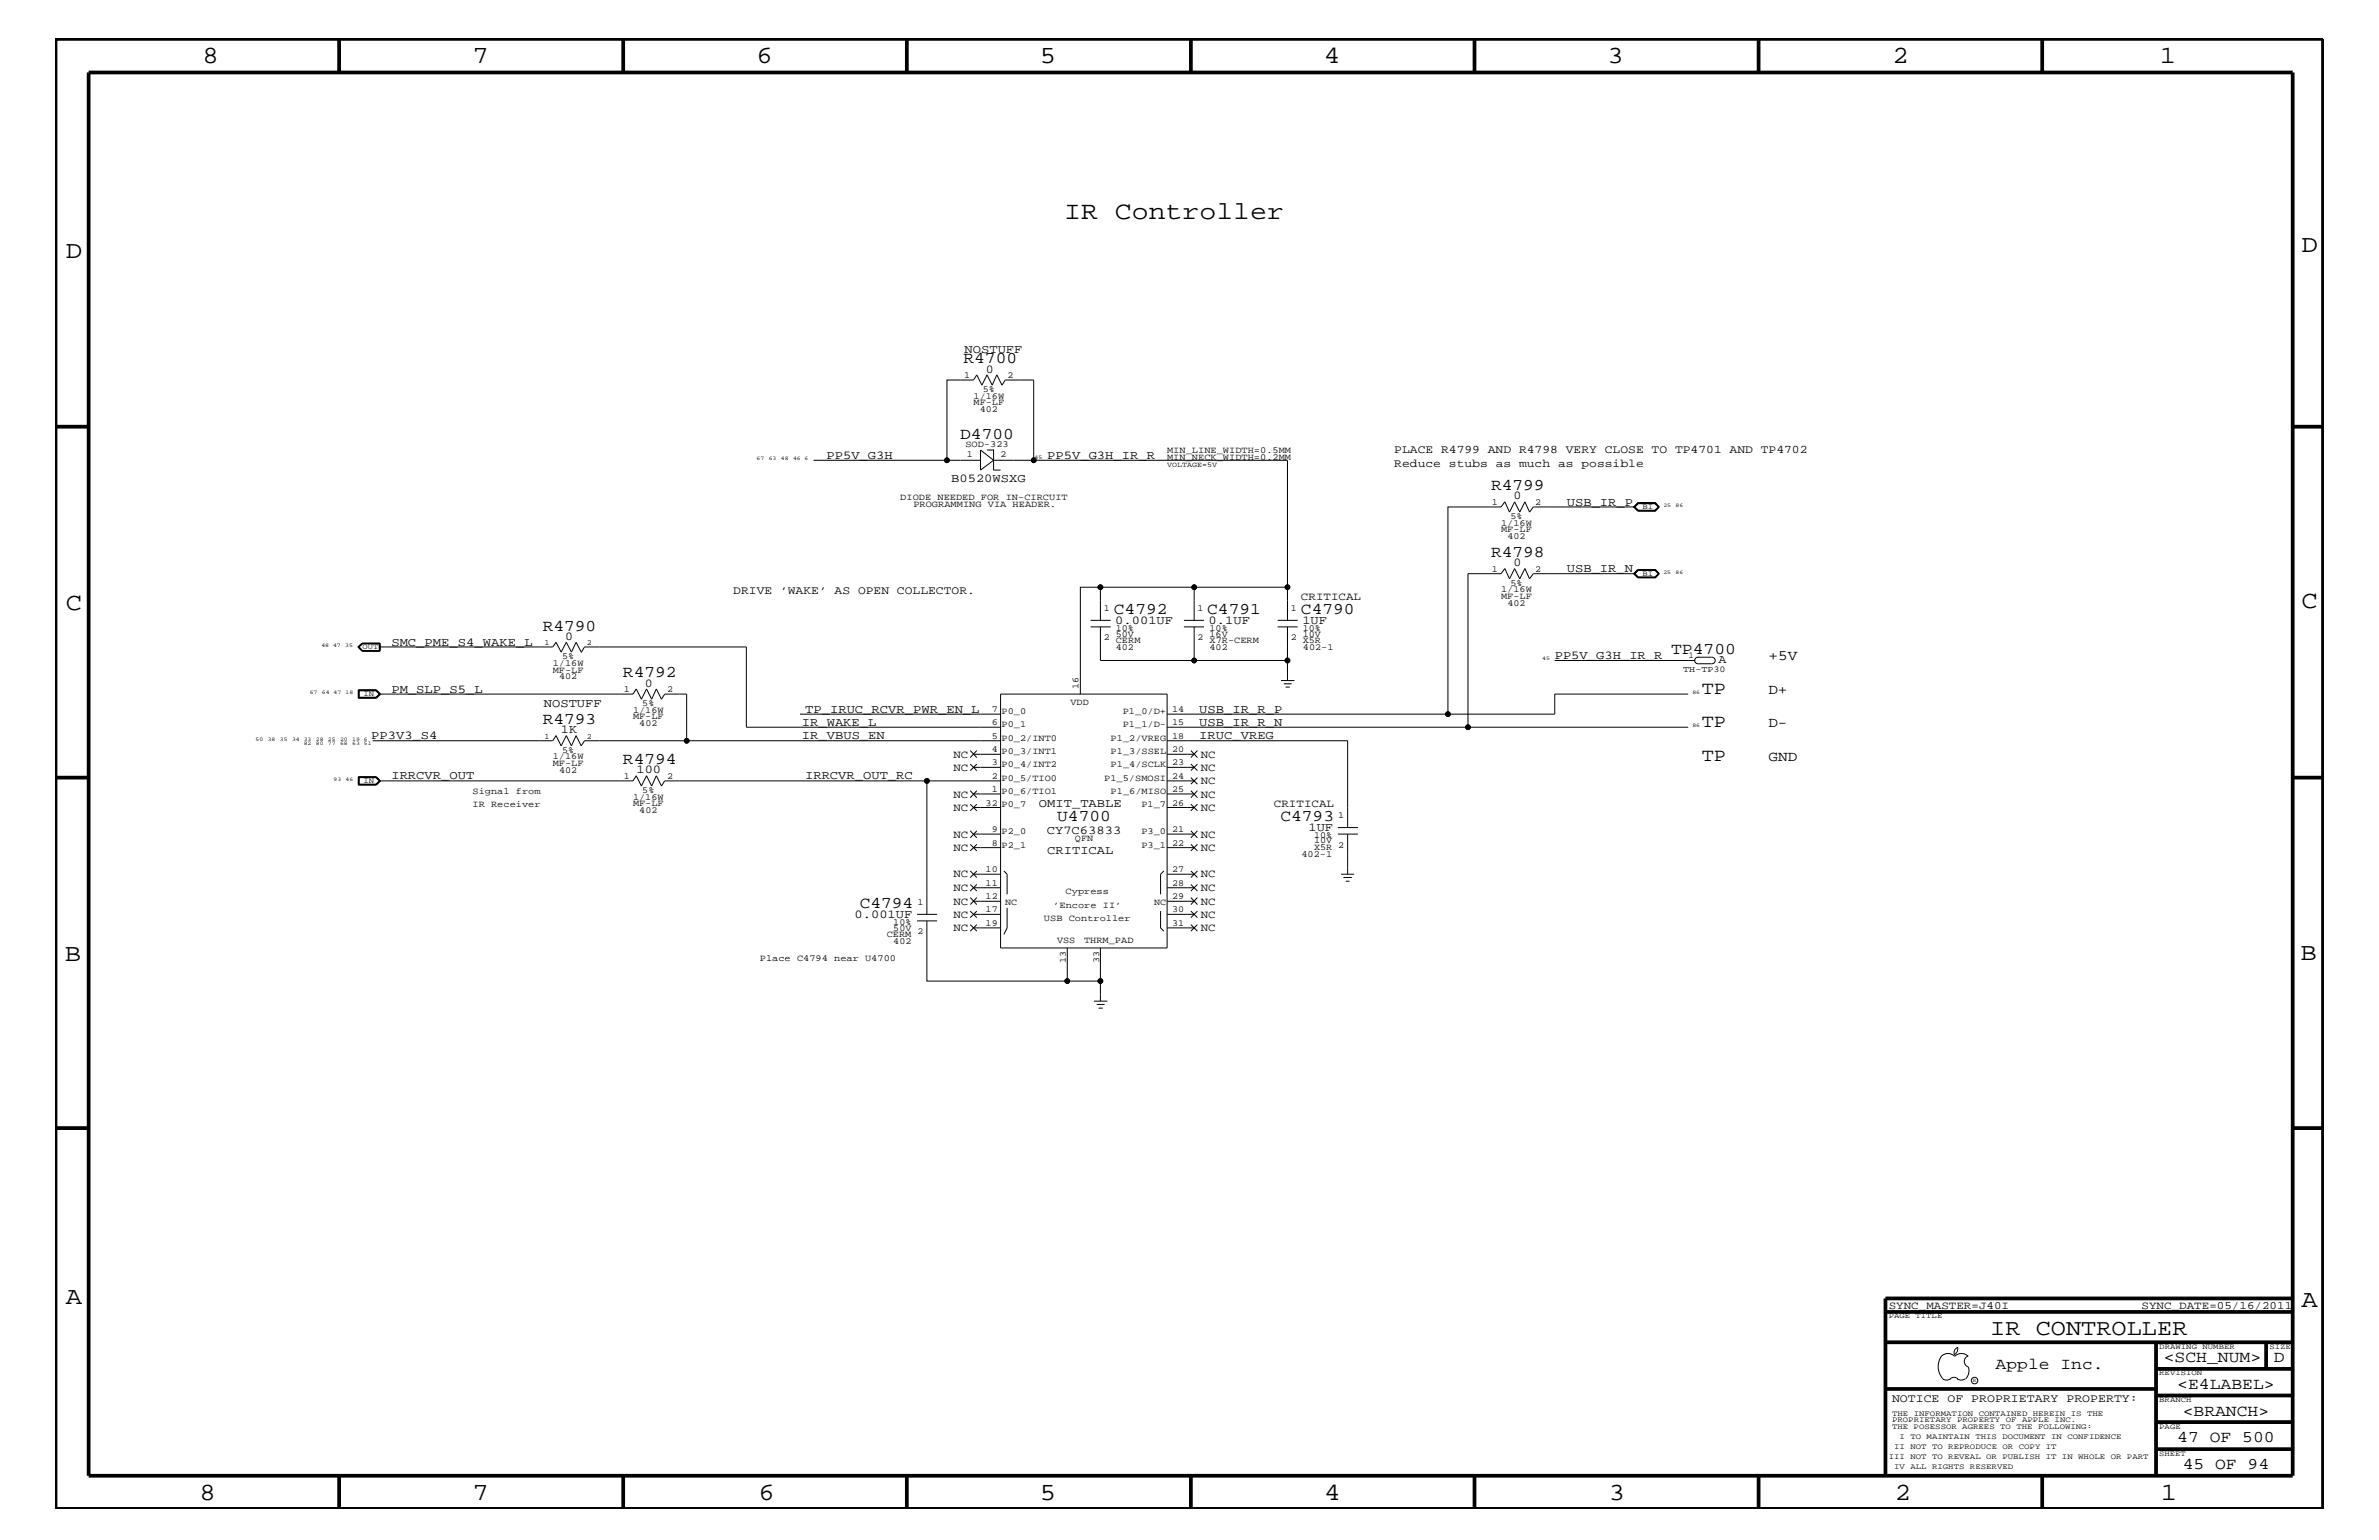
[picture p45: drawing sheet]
<svg xmlns="http://www.w3.org/2000/svg" width="432mm" height="279mm" viewBox="0 0 432 279" stroke-linecap="round" stroke-linejoin="round" font-family="sans-serif">
<defs><g id="words">
<text font-size="4.6" x="193.2" y="39.8">IR Controller</text>
<g font-size="4.5">
<text x="36.7" y="11.5">8</text>
<text x="85.8" y="11.5">7</text>
<text x="137.3" y="11.5">6</text>
<text x="188.7" y="11.5">5</text>
<text x="240.3" y="11.5">4</text>
<text x="291.8" y="11.5">3</text>
<text x="343.5" y="11.5">2</text>
<text x="392" y="11.5">1</text>
<text x="11.9" y="46.8">D</text>
<text x="417.7" y="45.7">D</text>
<text x="11.9" y="110.6">C</text>
<text x="417.7" y="110.3">C</text>
<text x="11.8" y="174.3">B</text>
<text x="417.6" y="174.2">B</text>
<text x="11.9" y="236.7">A</text>
<text x="417.7" y="237.1">A</text>
<text x="36.2" y="272.1">8</text>
<text x="85.8" y="272.1">7</text>
<text x="137.7" y="272.1">6</text>
<text x="188.7" y="272.1">5</text>
<text x="240.4" y="272.1">4</text>
<text x="292" y="272.1">3</text>
<text x="343.9" y="272.1">2</text>
<text x="392.2" y="272.1">1</text>
</g>
<text font-size="4.1" x="361.2" y="242.3">IR CONTROLLER</text>
<g font-size="3.3">
<text x="308.9" y="125.9">TP</text>
<text x="308.9" y="131.9">TP</text>
<text x="308.9" y="138">TP</text>
</g>
<g font-size="3">
<text x="174.9" y="65.9">R4700</text>
<text x="174.3" y="79.7">D4700</text>
<text x="270.6" y="88.9">R4799</text>
<text x="270.6" y="101">R4798</text>
<text x="202.2" y="111.4">C4792</text>
<text x="219.1" y="111.4">C4791</text>
<text x="236.1" y="111.4">C4790</text>
<text x="98.5" y="114.4">R4790</text>
<text x="303.3" y="118.7">TP4700</text>
<text x="113.1" y="122.9">R4792</text>
<text x="98.5" y="131.3">R4793</text>
<text x="113.1" y="138.6">R4794</text>
<text x="191.9" y="149">U4700</text>
<text x="232.4" y="149">C4793</text>
<text x="156" y="164.7">C4794</text>
<text x="362.2" y="248.4">Apple Inc.</text>
<text x="392.7" y="247.1">&lt;SCH_NUM&gt;</text>
<text x="395.2" y="252">&lt;E4LABEL&gt;</text>
<text x="412.7" y="247.1">D</text>
<text x="396.2" y="256.8">&lt;BRANCH&gt;</text>
<text x="395.2" y="261.6">47 OF 500</text>
<text x="396.2" y="266.6">45 OF 94</text>
</g>
<g font-size="2.6">
<text x="321" y="119.8">+5V</text>
<text x="321" y="125.9">D+</text>
<text x="321" y="131.9">D-</text>
<text x="321" y="138">GND</text>
</g>
<g font-size="2.2">
<text x="175.1" y="64">NOSTUFF</text>
<text x="178.9" y="67.6">0</text>
<text x="150" y="83.3">PP5V_G3H</text>
<text x="190.1" y="83.3">PP5V_G3H_IR_R</text>
<text x="172.6" y="87.5">B0520WSXG</text>
<text x="274.7" y="90.6">0</text>
<text x="284.4" y="91.7">USB_IR_P</text>
<text x="274.7" y="102.7">0</text>
<text x="284.4" y="103.8">USB_IR_N</text>
<text x="202.4" y="113.1">0.001UF</text>
<text x="219.4" y="113.1">0.1UF</text>
<text x="236.4" y="113.1">1UF</text>
<text x="71" y="117.2">SMC_PME_S4_WAKE_L</text>
<text x="102.6" y="116.1">0</text>
<text x="282.2" y="119.6">PP5V_G3H_IR_R</text>
<text x="71" y="125.7">PM_SLP_S5_L</text>
<text x="117.1" y="124.6">0</text>
<text x="311.9" y="120.3">A</text>
<text x="98.7" y="128.3">NOSTUFF</text>
<text x="145.5" y="131.7">IR_WAKE_L</text>
<text x="146.1" y="129.3">TP_IRUC_RCVR_PWR_EN_L</text>
<text x="217.7" y="129.3">USB_IR_R_P</text>
<text x="217.7" y="131.7">USB_IR_R_N</text>
<text x="67.4" y="134.1">PP3V3_S4</text>
<text x="101.8" y="133">1K</text>
<text x="145.5" y="134.1">IR_VBUS_EN</text>
<text x="217.7" y="134.1">IRUC_VREG</text>
<text x="71" y="141.4">IRRCVR_OUT</text>
<text x="115.5" y="140.3">100</text>
<text x="146.1" y="141.4">IRRCVR_OUT_RC</text>
<text x="188.6" y="146.5">OMIT_TABLE</text>
<text x="190" y="151.3">CY7C63833</text>
<text x="190.1" y="155">CRITICAL</text>
<text x="237.5" y="150.7">1UF</text>
<text x="155.1" y="166.5">0.001UF</text>
</g>
<g font-size="2.1">
<text x="253.1" y="82.2">PLACE R4799 AND R4798 VERY CLOSE TO TP4701 AND TP4702</text>
<text x="253.1" y="84.7">Reduce stubs as much as possible</text>
<text x="133.1" y="107.7">DRIVE ’WAKE’ AS OPEN COLLECTOR.</text>
<text x="343.4" y="254.4">NOTICE OF PROPRIETARY PROPERTY:</text>
</g>
<g font-size="2">
<text x="236.1" y="108.9">CRITICAL</text>
<text x="173.1" y="137.4">NC</text>
<text x="217.9" y="137.4">NC</text>
<text x="173.1" y="139.8">NC</text>
<text x="217.9" y="142.3">NC</text>
<text x="217.9" y="139.8">NC</text>
<text x="173.1" y="147.1">NC</text>
<text x="173.1" y="144.7">NC</text>
<text x="217.9" y="147.1">NC</text>
<text x="217.9" y="144.7">NC</text>
<text x="231.2" y="146.5">CRITICAL</text>
<text x="173.1" y="152">NC</text>
<text x="173.1" y="154.4">NC</text>
<text x="217.9" y="154.4">NC</text>
<text x="217.9" y="152">NC</text>
<text x="173.1" y="159.2">NC</text>
<text x="173.1" y="161.7">NC</text>
<text x="217.9" y="159.2">NC</text>
<text x="217.9" y="161.7">NC</text>
<text x="173.1" y="164.1">NC</text>
<text x="173.1" y="166.5">NC</text>
<text x="217.9" y="166.5">NC</text>
<text x="217.9" y="164.1">NC</text>
<text x="173.1" y="168.9">NC</text>
<text x="217.9" y="168.9">NC</text>
<text x="342.8" y="237.4">SYNC_MASTER=J40I</text>
<text x="388.7" y="237.4">SYNC_DATE=05/16/2011</text>
</g>
<g font-size="1.7">
<text x="175" y="68.5">1</text>
<text x="178.4" y="71.1">5%</text>
<text x="182.9" y="68.5">2</text>
<text x="176.7" y="72.3">1/16W</text>
<text x="176.7" y="73.5">MF-LF</text>
<text x="177.8" y="74.7">402</text>
<text x="175.2" y="81.1">SOD-323</text>
<text x="175.5" y="82.8">1</text>
<text x="181.6" y="82.8">2</text>
<text x="211.8" y="82.2">MIN_LINE_WIDTH=0.5MM</text>
<text x="211.8" y="83.5">MIN_NECK_WIDTH=0.2MM</text>
<text x="163.4" y="90.7">DIODE NEEDED FOR IN-CIRCUIT</text>
<text x="165.8" y="92">PROGRAMMING VIA HEADER.</text>
<text x="270.8" y="91.6">1</text>
<text x="272.5" y="95.4">1/16W</text>
<text x="274.2" y="94.2">5%</text>
<text x="278.6" y="91.6">2</text>
<text x="272.5" y="96.5">MF-LF</text>
<text x="273.6" y="97.7">402</text>
<text x="270.8" y="103.7">1</text>
<text x="272.5" y="107.5">1/16W</text>
<text x="274.2" y="106.3">5%</text>
<text x="278.6" y="103.7">2</text>
<text x="200.3" y="110.8">1</text>
<text x="217.3" y="110.8">1</text>
<text x="234.3" y="110.8">1</text>
<text x="272.5" y="108.7">MF-LF</text>
<text x="273.6" y="109.9">402</text>
<text x="102" y="119.6">5%</text>
<text x="200.3" y="116.2">2</text>
<text x="202.5" y="116.7">CERM</text>
<text x="202.5" y="117.9">402</text>
<text x="202.5" y="115.5">50V</text>
<text x="202.5" y="114.4">10%</text>
<text x="217.3" y="116.2">2</text>
<text x="219.5" y="117.9">402</text>
<text x="219.5" y="115.5">16V</text>
<text x="219.5" y="116.7">X7R-CERM</text>
<text x="219.5" y="114.4">10%</text>
<text x="234.3" y="116.2">2</text>
<text x="236.5" y="115.5">10V</text>
<text x="236.5" y="116.7">X5R</text>
<text x="236.5" y="117.9">402-1</text>
<text x="236.5" y="114.4">10%</text>
<text x="100.3" y="122">MF-LF</text>
<text x="100.3" y="120.8">1/16W</text>
<text x="101.5" y="123.2">402</text>
<text x="113.2" y="125.5">1</text>
<text x="121.1" y="125.5">2</text>
<text x="195.7" y="125.1" transform="rotate(-90 195.7 125.1)">16</text>
<text x="114.9" y="130.5">MF-LF</text>
<text x="114.9" y="129.3">1/16W</text>
<text x="116" y="131.7">402</text>
<text x="116.6" y="128">5%</text>
<text x="180" y="129.1">7</text>
<text x="180" y="131.6">6</text>
<text x="181.8" y="131.9">P0_1</text>
<text x="181.8" y="129.6">P0_0</text>
<text x="194.3" y="128">VDD</text>
<text x="203.8" y="131.9">P1_1/D-</text>
<text x="203.8" y="129.6">P1_0/D+</text>
<text x="212.8" y="129.1">14</text>
<text x="212.8" y="131.6">15</text>
<text x="100.3" y="137.8">1/16W</text>
<text x="102" y="136.6">5%</text>
<text x="180" y="134.1">5</text>
<text x="180" y="136.4">4</text>
<text x="181.8" y="136.8">P0_3/INT1</text>
<text x="181.8" y="134.4">P0_2/INT0</text>
<text x="201.6" y="136.8">P1_3/SSEL</text>
<text x="201.6" y="134.4">P1_2/VREG</text>
<text x="212.8" y="134.1">18</text>
<text x="212.8" y="136.4">20</text>
<text x="100.3" y="139">MF-LF</text>
<text x="101.5" y="140.2">402</text>
<text x="113.2" y="141.3">1</text>
<text x="116.6" y="143.9">5%</text>
<text x="121.1" y="141.3">2</text>
<text x="180" y="138.9">3</text>
<text x="180" y="141.3">2</text>
<text x="180" y="143.7">1</text>
<text x="181.8" y="139.2">P0_4/INT2</text>
<text x="181.8" y="141.7">P0_5/TIO0</text>
<text x="200.4" y="141.7">P1_5/SMOSI</text>
<text x="201.6" y="139.2">P1_4/SCLK</text>
<text x="212.8" y="138.9">23</text>
<text x="212.8" y="141.3">24</text>
<text x="212.8" y="143.7">25</text>
<text x="85.8" y="144">Signal from</text>
<text x="85.8" y="146.5">IR Receiver</text>
<text x="114.9" y="145.1">1/16W</text>
<text x="114.9" y="146.2">MF-LF</text>
<text x="116" y="147.5">402</text>
<text x="178.9" y="146.2">32</text>
<text x="181.8" y="144">P0_6/TIO1</text>
<text x="181.8" y="146.5">P0_7</text>
<text x="201.6" y="144">P1_6/MISO</text>
<text x="207.2" y="146.5">P1_7</text>
<text x="212.8" y="146.2">26</text>
<text x="242.9" y="148.4">1</text>
<text x="180" y="151">9</text>
<text x="180" y="153.4">8</text>
<text x="181.8" y="153.8">P2_1</text>
<text x="181.8" y="151.3">P2_0</text>
<text x="195.1" y="152.6">QFN</text>
<text x="207.2" y="153.8">P3_1</text>
<text x="207.2" y="151.3">P3_0</text>
<text x="212.8" y="151">21</text>
<text x="212.8" y="153.4">22</text>
<text x="236.2" y="155.5">402-1</text>
<text x="238.5" y="153">10V</text>
<text x="238.5" y="154.3">X5R</text>
<text x="238.5" y="152">10%</text>
<text x="242.9" y="153.8">2</text>
<text x="178.9" y="158.3">10</text>
<text x="178.9" y="160.7">11</text>
<text x="212.8" y="158.3">27</text>
<text x="212.8" y="160.7">28</text>
<text x="162.1" y="167.8">10%</text>
<text x="166.5" y="164.1">1</text>
<text x="178.9" y="163.1">12</text>
<text x="178.9" y="165.6">17</text>
<text x="182.5" y="164.1">NC</text>
<text x="189.5" y="167.1">USB Controller</text>
<text x="191.2" y="164.7">’Encore II’</text>
<text x="193.4" y="162.2">Cypress</text>
<text x="209.5" y="164.1">NC</text>
<text x="212.8" y="163.1">29</text>
<text x="212.8" y="165.6">30</text>
<text x="161" y="170">CERM</text>
<text x="162.1" y="168.9">50V</text>
<text x="162.1" y="171.2">402</text>
<text x="166.5" y="169.5">2</text>
<text x="178.9" y="168">19</text>
<text x="191.9" y="171.1">VSS</text>
<text x="196.8" y="171.1">THRM_PAD</text>
<text x="212.8" y="168">31</text>
<text x="137.9" y="174.4">Place C4794 near U4700</text>
<text x="193.5" y="174.8" transform="rotate(-90 193.5 174.8)">13</text>
<text x="199.5" y="174.8" transform="rotate(-90 199.5 174.8)">33</text>
</g>
<g font-size="1.6">
<text x="306.5" y="119.3">1</text>
<text x="305.5" y="121.9">TH-TP30</text>
</g>
<g font-size="1.4">
<text x="211.8" y="84.7">VOLTAGE=5V</text>
<text x="298.1" y="92.3">BI</text>
<text x="298.1" y="104.4">BI</text>
<text x="65.8" y="117.8">OUT</text>
<text x="98.8" y="117">1</text>
<text x="106.5" y="117">2</text>
<text x="66" y="126.3">IN</text>
<text x="98.8" y="134.1">1</text>
<text x="106.5" y="134.1">2</text>
<text x="66" y="142">IN</text>
<text x="342.8" y="239.2">PAGE TITLE</text>
<text x="391.9" y="244.7">DRAWING NUMBER</text>
<text x="411.9" y="244.7">SIZE</text>
<text x="391.9" y="249.5">REVISION</text>
<text x="343.4" y="256.8">THE INFORMATION CONTAINED HEREIN IS THE</text>
<text x="391.9" y="254.4">BRANCH</text>
<text x="343.4" y="258">PROPRIETARY PROPERTY OF APPLE INC.</text>
<text x="343.4" y="259.3">THE POSESSOR AGREES TO THE FOLLOWING:</text>
<text x="343.8" y="262.9">II NOT TO REPRODUCE OR COPY IT</text>
<text x="344.8" y="261.1">I TO MAINTAIN THIS DOCUMENT IN CONFIDENCE</text>
<text x="391.9" y="259.3">PAGE</text>
<text x="342.8" y="264.7">III NOT TO REVEAL OR PUBLISH IT IN WHOLE OR PART</text>
<text x="343.8" y="266.6">IV ALL RIGHTS RESERVED</text>
<text x="391.9" y="264.1">SHEET</text>
</g>
<g font-size="1">
<text x="137.3" y="83.5">67</text>
<text x="139.5" y="83.5">63</text>
<text x="141.7" y="83.5">48</text>
<text x="143.9" y="83.5">46 6</text>
<text x="187.8" y="83.3">45</text>
<text x="301.9" y="92">25</text>
<text x="304.1" y="92">86</text>
<text x="301.9" y="104.1">25</text>
<text x="304.1" y="104.1">86</text>
<text x="58.3" y="117.4">48 47</text>
<text x="62.7" y="117.4">35</text>
<text x="279.9" y="119.8">45</text>
<text x="56.2" y="125.9">67</text>
<text x="58.4" y="125.9">64 47</text>
<text x="62.7" y="125.9">18</text>
<text x="307.2" y="125.9">86</text>
<text x="307.2" y="131.9">86</text>
<text x="46.4" y="134.4">50</text>
<text x="48.6" y="134.4">38</text>
<text x="50.8" y="134.4">35</text>
<text x="53" y="134.4">34 33</text>
<text x="55.1" y="135.2">82</text>
<text x="57.3" y="135.2">80</text>
<text x="57.3" y="134.4">28</text>
<text x="59.5" y="135.2">77</text>
<text x="59.5" y="134.4">25</text>
<text x="61.7" y="135.2">68</text>
<text x="61.7" y="134.4">20</text>
<text x="63.9" y="135.2">63 51</text>
<text x="63.9" y="134.4">19 6</text>
<text x="60.5" y="141.7">93</text>
<text x="62.7" y="141.7">46</text>
<text x="358.1" y="250.7">R</text>
</g>
</g></defs>
<g fill="none" stroke="#000" stroke-width=".18">
<path d="M147.7 83.5h24.2M178 83.5h-6.1v-14.6h4.8l.6-.9 .9 1.9 1-1.9 .9 1.9 .8-1.9 1 1.9 .6-1h5.1v14.6M179.2 81.6h1.1v3.7h1.3M180.3 83.5l-2.3-1.9v3.7l2.3-1.8h53.4v29.1M296.7 92l.6-.7h3.1l.7 .7-.7 .7h-3.1zM296.8 92h-18.5l-.7 .9-.8-1.9-1 1.9-.9-1.9-.9 1.9-.9-1.9-.6 1h-9.7v37.6h19.4v-3.7h24.2M297.3 91.2h3.1l.8 .8M297.3 91.2l-.7 .8 .7 .7h3.1l.8-.7M297.3 91.2h3.2l.7 .8M297.3 91.2l-.8 .8 .8 .7h3.2l.7-.7M297.3 91.4h3.1l.6 .6-.6 .6h-3.1l-.5-.6zM64.9 117.4l.8-.7h3.3v1.4h-3.3z"/>
<path d="M65.8 116.8l-.6 .6 .6 .7M65.8 116.7l-.8 .7 .8 .7M65.8 116.8l-.7 .6 .7 .7M65.8 118.1h3.1M65.8 116.8h3.1M68.8 116.8v1.3M68.8 117.4h31.5l.6-.9 1 1.8 .9-1.8 .9 1.8 .9-1.8 .9 1.8M68.9 116.7v1.4M105.5 118.4l.6-1h29.4v14.5h46.1M198 113.7h3.6M198 112.6h3.6M199.7 112.6v-6.1h-3.6v19.4"/>
<path d="M199.7 106.5h17v6.1M199.7 113.7v6.1h17M214.9 113.7h3.6M214.9 112.6h3.6M216.7 113.7v6.1h17M216.7 106.5h17M231.9 113.7h3.6M231.9 112.6h3.6M233.7 113.7v9.8M282.2 119.8h25.5M296.5 104.1l.8-.8h3.2l.7 .8-.7 .7h-3.2zM296.6 104.1l.7-.7h3.1l.8 .7-.8 .7h-3.1z"/>
<path d="M296.7 104.1l.6-.7h3.1l.7 .7-.7 .7h-3.1zM296.8 104.1l.5-.6h3.1l.6 .6-.6 .6h-3.1zM296.8 104.1h-18.5l-.7 .9-.8-1.8-1 1.8-.9-1.8-.9 1.8-.9-1.8-.6 .9h-6.1v27.8h-54.6M308.2 119.2h2.5a.59 .59 0 0 1 .6 .6 .59 .59 0 0 1-.6 .6h-2.4M308.3 119.2a.59 .59 0 0 0-.7 .6 .59 .59 0 0 0 .7 .6M65 125.2h3.3l.8 .7-.8 .8h-3.3zM65.1 125.2v1.4h3.1l.8-.7-.8-.7M65.1 126.5h3.1M65.1 125.3h3.1l.7 .6-.7 .6M67.6 134.4h32.7l.6-.9 1 1.8 .9-1.8 .9 1.8 .9-1.8 .9 1.8 .6-.9h18.5M68.8 125.9h46.1l.6-.9 .9 1.9 .9-1.9 1 1.9 .8-1.9 1 1.9 .6-1h3.9v8.5h57M68.8 125.9l-.6-.6h-3v1.2"/>
<path d="M68.8 125.9l-.6 .6M145.2 129.6h36.4M176.1 138.6l1.2 1.2M176.1 136.2l1.2 1.2M176.7 139.2h4.9M176.7 136.8h4.9M177.3 138.6l-1.2 1.2M177.3 136.2l-1.2 1.2M181.6 125.9h30.2v46.1h-30.2zM211.8 134.4h32.8v15.7M211.8 139.2h4.9M211.8 129.6h51"/>
<path d="M211.8 136.8h4.9M216.2 138.6l1.1 1.2M216.2 136.2l1.1 1.2M217.3 138.6l-1.1 1.2M217.3 136.2l-1.1 1.2M232.5 123.5h2.5M233 124.1h1.4M233.3 124.7h.8M266.4 131.9h40M65 140.9h3.3l.8 .8-.8 .7h-3.3zM65.2 141.1h3l.6 .6-.6 .6h-3zM68.2 141l.7 .7-.7 .7"/>
<path d="M68.2 141l.8 .7-.8 .7M68.2 141h-3.1v1.4h3.1M68.8 141.7h46.1l.6-1 .9 1.9 .9-1.9 1 1.9 .8-1.9 1 1.9 .6-.9h47.5v24.2M168.2 141.7h13.4M176.1 145.9l1.2 1.2M176.1 158l1.2 1.2M176.1 150.7l1.2 1.3M176.1 153.2l1.2 1.2M176.1 143.5l1.2 1.2M176.7 151.3h4.9M176.7 158.6h4.9M176.7 153.8h4.9"/>
<path d="M176.7 146.5h4.9M176.7 144h4.9M177.3 145.9l-1.2 1.2M177.3 158l-1.2 1.2M177.3 150.7l-1.2 1.3M177.3 153.2l-1.2 1.2M177.3 143.5l-1.2 1.2M182.2 158l.6 .6v3.6M211.2 158l-.5 .6v3.6M211.8 151.3h4.9M211.8 158.6h4.9M211.8 153.8h4.9"/>
<path d="M211.8 146.5h4.9M211.8 144h4.9M211.8 141.7h4.9M216.2 145.9l1.1 1.2M216.2 153.2l1.1 1.2M216.2 150.7l1.1 1.3M216.2 158l1.1 1.2M216.2 143.5l1.1 1.2M216.2 141.1l1.1 1.2M217.3 145.9l-1.1 1.2M217.3 153.2l-1.1 1.2M217.3 150.7l-1.1 1.3"/>
<path d="M217.3 158l-1.1 1.2M217.3 143.5l-1.1 1.2M217.3 141.1l-1.1 1.2M242.8 151.3h3.7M242.8 150.1h3.7M243.4 158.6h2.4M243.8 159.2h1.6M244.3 159.9h.6M244.6 151.3v7.3M166.5 165.9h3.6M166.5 167.1h3.6M168.2 167.1v10.9h31.5"/>
<path d="M176.1 160.5l1.2 1.2M176.1 162.8l1.2 1.3M176.1 165.3l1.2 1.2M176.1 167.8l1.2 1.1M176.7 161.1h4.9M176.7 163.5h4.9M176.7 165.9h4.9M176.7 168.3h4.9M177.3 160.5l-1.2 1.2M177.3 162.8l-1.2 1.3M177.3 165.3l-1.2 1.2M177.3 167.8l-1.2 1.1"/>
<path d="M182.8 164.7v3.6l-.6 1.2M193.7 172v6M199.7 172v9.6M210.7 165.3v3l.5 .6M211.8 161.1h4.9M211.8 163.5h4.9M211.8 165.9h4.9M211.8 168.3h4.9M216.2 165.3l1.1 1.2M216.2 162.8l1.1 1.3M216.2 160.5l1.1 1.2M216.2 167.8l1.1 1.1"/>
<path d="M217.3 165.3l-1.1 1.2M217.3 162.8l-1.1 1.3M217.3 160.5l-1.1 1.2M217.3 167.8l-1.1 1.1M198.5 181.6h2.5M199.1 182.2h1.4M199.4 182.9h.8M352.3 246.1a1.72 1.72 0 0 1 2.5 0 1.69 1.69 0 0 1 2.4 0M352.4 246a3.2 3.2 0 0 0 .4 4.3l.8 .1 .4-.2M354 250.2l.7-.3 .7 .3M355.2 250.2l.7 .2 .7-.2M355.3 244.4v.3a1.18 1.18 0 0 1-.6 1.1"/>
<path d="M355.4 244.4a.99 .99 0 0 0-.6 1.4M357.2 246a1.04 1.04 0 0 0-.7 1 1.04 1.04 0 0 0 .7 1M357.3 248l.1 .7a2.11 2.11 0 0 1-.6 1.5"/>
<circle cx="171.9" cy="83.5" r=".42"/>
<circle cx="187.6" cy="83.5" r=".42"/>
<circle cx="199.7" cy="106.5" r=".42"/>
<circle cx="216.7" cy="119.8" r=".42"/>
<circle cx="216.7" cy="106.5" r=".42"/>
<circle cx="233.7" cy="119.8" r=".42"/>
<circle cx="233.7" cy="106.5" r=".42"/>
<circle cx="124.6" cy="134.4" r=".42"/>
<circle cx="262.8" cy="129.6" r=".42"/>
<circle cx="266.4" cy="131.9" r=".42"/>
<circle cx="168.2" cy="141.7" r=".42"/>
<circle cx="193.7" cy="178" r=".42"/>
<circle cx="199.7" cy="178" r=".42"/>
<circle cx="358.4" cy="250.5" r=".59"/>
</g>
<g fill="none" stroke="#000" stroke-width=".68" stroke-linecap="butt">
<path d="M10.1 7.1h411.5v266.7h-411.5zM16.1 13.2h400v254.5h-400zM61.6 7.1v6.1M113.1 7.1v6.1M164.6 7.1v6.1M216.2 7.1v6.1M267.6 7.1v6.1M319.2 7.1v6.1M370.7 7.1v6.1M10.1 77.4h6M416.1 77.4h5.5M10.1 141.1h6"/>
<path d="M416.1 141.1h5.5M10.1 204.7h6M416.1 204.7h5.5M342.2 238h73.9M416.1 235.6h-73.9v32.1M342.2 243.5h73.9M342.2 252h49.1M391.3 248.4h24.8M391.3 243.5v24.2M391.3 258h24.8M391.3 253.2h24.8M411.3 243.5v4.9"/>
<path d="M61.6 267.7v6.1M113.1 267.7v6.1M164.6 267.7v6.1M216.2 268v5.8M267.6 267.7v6.1M319.2 267.7v6.1M370.7 267.7v6.1M391.3 262.9h24.8"/>
</g>
<g fill="#000">
<circle cx="171.9" cy="83.5" r=".42"/>
<circle cx="187.6" cy="83.5" r=".42"/>
<circle cx="199.7" cy="106.5" r=".42"/>
<circle cx="216.7" cy="119.8" r=".42"/>
<circle cx="216.7" cy="106.5" r=".42"/>
<circle cx="233.7" cy="119.8" r=".42"/>
<circle cx="233.7" cy="106.5" r=".42"/>
<circle cx="124.6" cy="134.4" r=".42"/>
<circle cx="262.8" cy="129.6" r=".42"/>
<circle cx="266.4" cy="131.9" r=".42"/>
<circle cx="168.2" cy="141.7" r=".42"/>
<circle cx="193.7" cy="178" r=".42"/>
<circle cx="199.7" cy="178" r=".42"/>
</g>
<use href="#words"/>
</svg>
